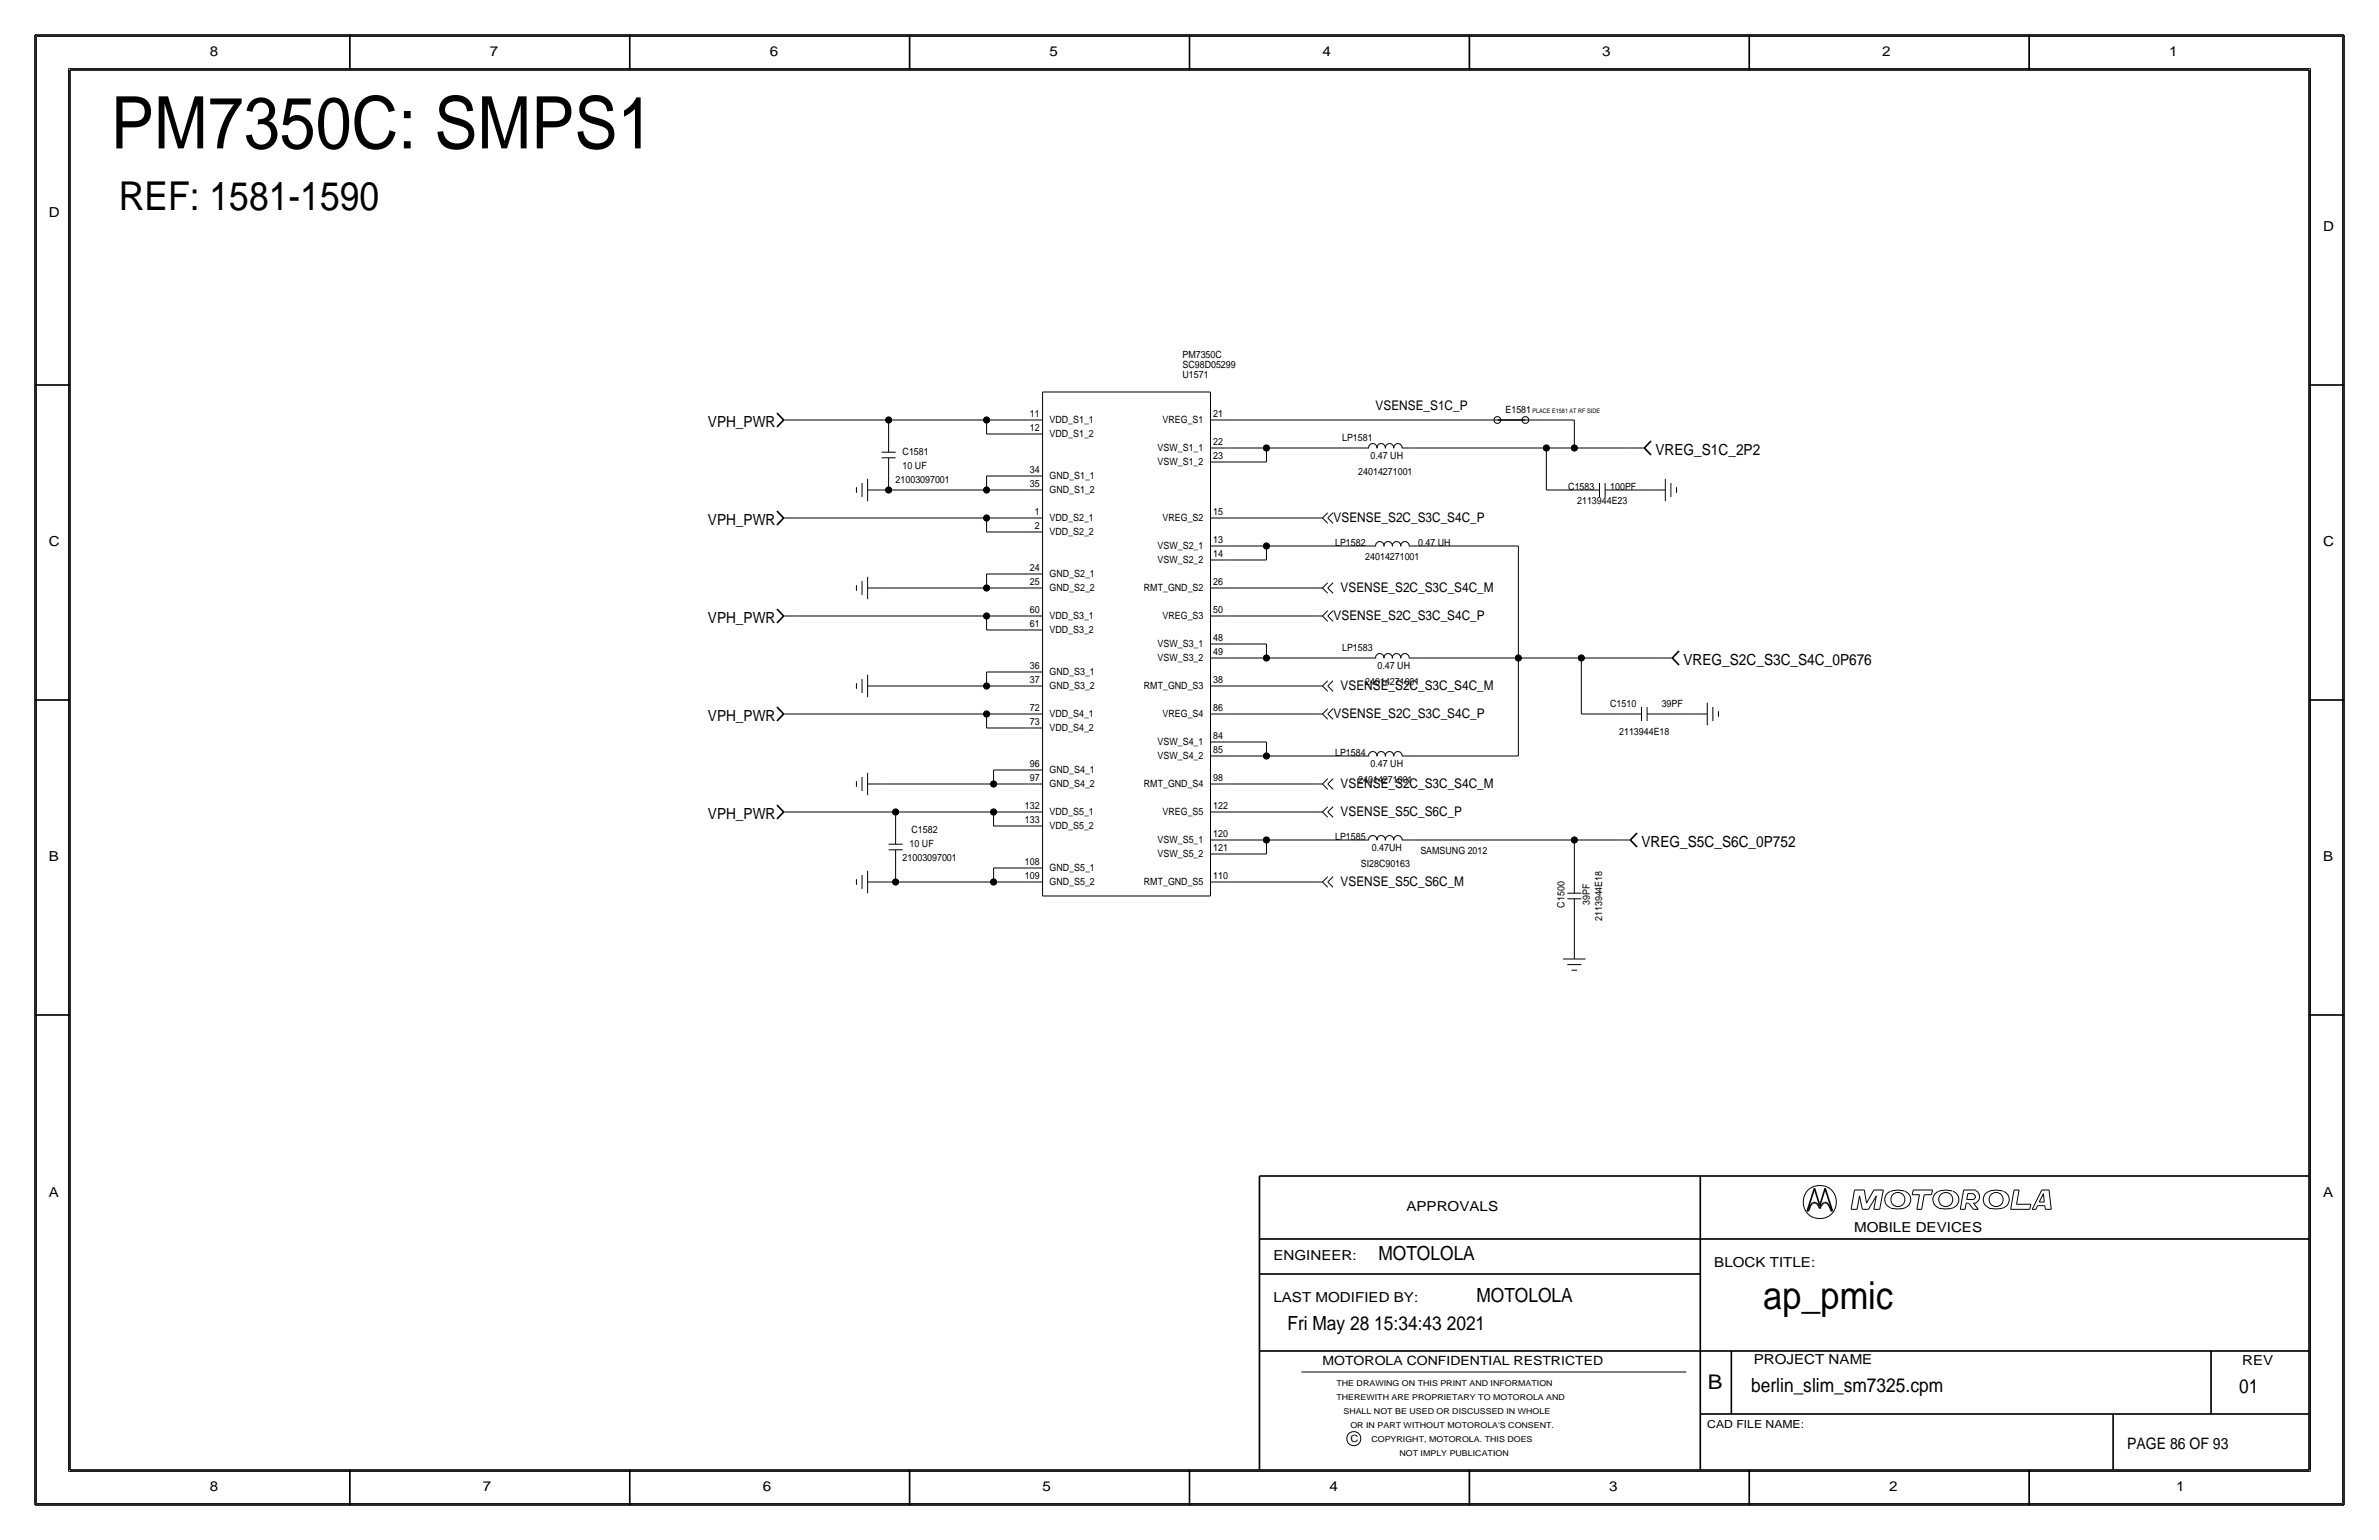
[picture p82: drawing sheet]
<svg xmlns="http://www.w3.org/2000/svg" width="432mm" height="279mm" viewBox="0 0 432 279" stroke-linecap="round" stroke-linejoin="round" font-family="sans-serif">
<defs><g id="words">
<text font-size="13.2" x="20.1" y="26.9">PM7350C: SMPS1</text>
<text font-size="7.2" x="21.6" y="38.1">REF: 1581-1590</text>
<text font-size="7" x="320" y="237.5">ap_pmic</text>
<text font-size="3.7" x="310" y="252.1">B</text>
<g font-size="3.5">
<text x="250.2" y="228.6">MOTOLOLA</text>
<text x="268" y="236.2">MOTOLOLA</text>
<text x="233.7" y="241.3">Fri May 28 15:34:43 2021</text>
<text x="317.9" y="252.6">berlin_slim_sm7325.cpm</text>
<text x="406.4" y="252.7">01</text>
</g>
<text font-size="2.9" x="386.1" y="262.9">PAGE 86 OF 93</text>
<g font-size="2.8">
<text x="128.5" y="77.5">VPH_PWR</text>
<text x="300.5" y="82.5">VREG_S1C_2P2</text>
<text x="128.5" y="95.2">VPH_PWR</text>
<text x="128.5" y="113">VPH_PWR</text>
<text x="305.6" y="120.6">VREG_S2C_S3C_S4C_0P676</text>
<text x="128.5" y="130.8">VPH_PWR</text>
<text x="128.5" y="148.6">VPH_PWR</text>
<text x="297.9" y="153.7">VREG_S5C_S6C_0P752</text>
</g>
<g font-size="2.5">
<text x="38.1" y="10.2">8</text>
<text x="88.9" y="10.2">7</text>
<text x="139.7" y="10.2">6</text>
<text x="190.5" y="10.2">5</text>
<text x="240" y="10.2">4</text>
<text x="290.8" y="10.2">3</text>
<text x="341.6" y="10.2">2</text>
<text x="393.7" y="10.2">1</text>
<text x="8.9" y="39.4">D</text>
<text x="421.6" y="41.9">D</text>
<text x="8.9" y="99.1">C</text>
<text x="421.6" y="99.1">C</text>
<text x="8.9" y="156.2">B</text>
<text x="421.6" y="156.2">B</text>
<text x="8.9" y="217.2">A</text>
<text x="255.3" y="219.7">APPROVALS</text>
<text x="421.6" y="217.2">A</text>
<text x="336.5" y="223.5">MOBILE DEVICES</text>
<text x="231.1" y="228.6">ENGINEER:</text>
<text x="311.1" y="229.9">BLOCK TITLE:</text>
<text x="231.1" y="236.2">LAST MODIFIED BY:</text>
<text x="318.3" y="247.5">PROJECT NAME</text>
<text x="407" y="247.6">REV</text>
<text x="38.1" y="270.5">8</text>
<text x="87.6" y="270.5">7</text>
<text x="138.4" y="270.5">6</text>
<text x="189.2" y="270.5">5</text>
<text x="241.3" y="270.5">4</text>
<text x="292.1" y="270.5">3</text>
<text x="342.9" y="270.5">2</text>
<text x="395" y="270.5">1</text>
</g>
<g font-size="2.4">
<text x="249.7" y="74.4">VSENSE_S1C_P</text>
<text x="242.1" y="94.7">VSENSE_S2C_S3C_S4C_P</text>
<text x="243.3" y="107.4">VSENSE_S2C_S3C_S4C_M</text>
<text x="242.1" y="112.5">VSENSE_S2C_S3C_S4C_P</text>
<text x="243.3" y="125.2">VSENSE_S2C_S3C_S4C_M</text>
<text x="242.1" y="130.3">VSENSE_S2C_S3C_S4C_P</text>
<text x="243.3" y="143">VSENSE_S2C_S3C_S4C_M</text>
<text x="243.3" y="148.1">VSENSE_S5C_S6C_P</text>
<text x="243.3" y="160.8">VSENSE_S5C_S6C_M</text>
</g>
<text font-size="2.3" x="240" y="247.6">MOTOROLA CONFIDENTIAL RESTRICTED</text>
<text font-size="2" x="309.9" y="259.1">CAD FILE NAME:</text>
<g font-size="1.8">
<text x="214.6" y="64.9">PM7350C</text>
<text x="214.6" y="68.6">U1571</text>
<text x="214.6" y="66.8">SC98D05299</text>
<text x="186.9" y="75.7">11</text>
<text x="190.5" y="76.8">VDD_S1_1</text>
<text x="211" y="76.8">VREG_S1</text>
<text x="220.2" y="75.7">21</text>
<text x="273.3" y="74.9">E1581</text>
<text x="163.8" y="82.6">C1581</text>
<text x="186.9" y="78.2">12</text>
<text x="190.5" y="79.4">VDD_S1_2</text>
<text x="210.1" y="81.9">VSW_S1_1</text>
<text x="220.2" y="80.8">22</text>
<text x="220.2" y="83.3">23</text>
<text x="243.6" y="80">LP1581</text>
<text x="248.8" y="83.3">0.47 UH</text>
<text x="162.6" y="87.6">21003097001</text>
<text x="163.8" y="85.1">10 UF</text>
<text x="186.9" y="85.9">34</text>
<text x="186.9" y="88.4">35</text>
<text x="190.5" y="87">GND_S1_1</text>
<text x="190.5" y="89.5">GND_S1_2</text>
<text x="210.1" y="84.4">VSW_S1_2</text>
<text x="246.5" y="86.1">24014271001</text>
<text x="284.6" y="88.9">C1583</text>
<text x="292.3" y="88.9">100PF</text>
<text x="187.8" y="93.5">1</text>
<text x="190.5" y="94.6">VDD_S2_1</text>
<text x="211" y="94.6">VREG_S2</text>
<text x="220.2" y="93.5">15</text>
<text x="286.3" y="91.4">2113944E23</text>
<text x="187.8" y="96">2</text>
<text x="190.5" y="97.1">VDD_S2_2</text>
<text x="210.1" y="99.7">VSW_S2_1</text>
<text x="220.2" y="101.1">14</text>
<text x="220.2" y="98.6">13</text>
<text x="242.3" y="99.1">LP1582</text>
<text x="247.8" y="101.6">24014271001</text>
<text x="257.4" y="99.1">0.47 UH</text>
<text x="186.9" y="103.6">24</text>
<text x="186.9" y="106.2">25</text>
<text x="190.5" y="104.8">GND_S2_1</text>
<text x="190.5" y="107.3">GND_S2_2</text>
<text x="207.6" y="107.3">RMT_GND_S2</text>
<text x="210.1" y="102.2">VSW_S2_2</text>
<text x="220.2" y="106.2">26</text>
<text x="186.9" y="111.3">60</text>
<text x="186.9" y="113.8">61</text>
<text x="190.5" y="112.4">VDD_S3_1</text>
<text x="211" y="112.4">VREG_S3</text>
<text x="220.2" y="111.3">50</text>
<text x="190.5" y="114.9">VDD_S3_2</text>
<text x="210.1" y="117.5">VSW_S3_1</text>
<text x="210.1" y="120">VSW_S3_2</text>
<text x="220.2" y="116.3">48</text>
<text x="220.2" y="118.9">49</text>
<text x="243.6" y="118.1">LP1583</text>
<text x="186.9" y="121.4">36</text>
<text x="186.9" y="124">37</text>
<text x="190.5" y="125.1">GND_S3_2</text>
<text x="190.5" y="122.5">GND_S3_1</text>
<text x="207.6" y="125.1">RMT_GND_S3</text>
<text x="220.2" y="124">38</text>
<text x="247.8" y="124.2">24014271001</text>
<text x="250" y="121.4">0.47 UH</text>
<text x="186.9" y="131.6">73</text>
<text x="186.9" y="129">72</text>
<text x="190.5" y="130.2">VDD_S4_1</text>
<text x="211" y="130.2">VREG_S4</text>
<text x="220.2" y="129">86</text>
<text x="292.3" y="128.3">C1510</text>
<text x="301.6" y="128.3">39PF</text>
<text x="190.5" y="132.7">VDD_S4_2</text>
<text x="210.1" y="137.8">VSW_S4_2</text>
<text x="210.1" y="135.2">VSW_S4_1</text>
<text x="220.2" y="136.7">85</text>
<text x="220.2" y="134.1">84</text>
<text x="242.3" y="137.2">LP1584</text>
<text x="293.9" y="133.3">2113944E18</text>
<text x="186.9" y="139.2">96</text>
<text x="186.9" y="141.7">97</text>
<text x="190.5" y="140.3">GND_S4_1</text>
<text x="190.5" y="142.9">GND_S4_2</text>
<text x="207.6" y="142.9">RMT_GND_S4</text>
<text x="220.2" y="141.7">98</text>
<text x="246.5" y="142">24014271001</text>
<text x="248.8" y="139.2">0.47 UH</text>
<text x="186" y="149.4">133</text>
<text x="186" y="146.8">132</text>
<text x="190.5" y="147.9">VDD_S5_1</text>
<text x="211" y="147.9">VREG_S5</text>
<text x="220.2" y="146.8">122</text>
<text x="165.1" y="153.7">10 UF</text>
<text x="165.4" y="151.1">C1582</text>
<text x="190.5" y="150.5">VDD_S5_2</text>
<text x="210.1" y="155.6">VSW_S5_2</text>
<text x="210.1" y="153">VSW_S5_1</text>
<text x="220.2" y="154.4">121</text>
<text x="220.2" y="151.9">120</text>
<text x="242.3" y="152.4">LP1585</text>
<text x="249" y="154.4">0.47UH</text>
<text x="257.8" y="154.9">SAMSUNG 2012</text>
<text x="163.8" y="156.2">21003097001</text>
<text x="186" y="159.5">109</text>
<text x="186" y="157">108</text>
<text x="190.5" y="158.1">GND_S5_1</text>
<text x="190.5" y="160.6">GND_S5_2</text>
<text x="207.6" y="160.6">RMT_GND_S5</text>
<text x="220.2" y="159.5">110</text>
<text x="247" y="157.2">SI28C90163</text>
<text x="284" y="164.7" transform="rotate(-90 284 164.7)">C1500</text>
<text x="288.5" y="164.2" transform="rotate(-90 288.5 164.2)">39PF</text>
<text x="290.8" y="167.1" transform="rotate(-90 290.8 167.1)">2113944E18</text>
<text x="245.1" y="261.6">C</text>
</g>
<g font-size="1.5">
<text x="242.6" y="251.5">THE DRAWING ON THIS PRINT AND INFORMATION</text>
<text x="242.6" y="254">THEREWITH ARE PROPRIETARY TO MOTOROLA AND</text>
<text x="243.8" y="256.5">SHALL NOT BE USED OR DISCUSSED IN WHOLE</text>
<text x="245.1" y="259.1">OR IN PART WITHOUT MOTOROLA'S CONSENT.</text>
<text x="248.9" y="261.6">COPYRIGHT, MOTOROLA. THIS DOES</text>
<text x="254" y="264.2">NOT IMPLY PUBLICATION</text>
</g>
<text font-size="1.1" x="278.1" y="74.9">PLACE E1581 AT RF SIDE</text>
</g></defs>
<g fill="none" stroke="#000" stroke-width=".18">
<path d="M6.6 6.6h418.6zM6.6 6.6v266.2zM12.4 12.4v254.6zM12.4 12.4h407zM419.4 12.4v254.6zM425.2 6.6v266.2zM142.2 76.2h2.6zM144.8 76.2h16.5zM161.3 76.2h17.8zM161.3 76.2v1.3zM161.3 77.5v4.5zM179.1 76.2v2.5z"/>
<path d="M179.1 78.7h7.6zM179.1 76.2h7.6zM186.7 78.7h2.5zM186.7 76.2h2.5zM189.2 71.1h30.5zM189.2 71.1v91.5zM219.7 71.1v91.5zM219.7 76.2h2.5zM222.2 76.2h47zM269.2 76.2h2.6zM276.9 76.2h2.5zM279.4 76.2h6.4z"/>
<path d="M285.8 76.2v5.1zM142.2 94h2.6zM144.8 94h34.3zM155.4 88.4v1zM156.5 87.6v2.6zM157.5 88.9h2.5zM157.5 86.9v4zM160 82h2.6zM160 88.9h1.3zM160 83.1h2.6zM161.3 88.9h17.8zM161.3 87.6v1.3z"/>
<path d="M161.3 83.1v4.5zM179.1 86.4v2.5zM179.1 88.9h7.6zM179.1 94v2.5zM179.1 86.4h7.6zM179.1 96.5h7.6zM179.1 94h7.6zM186.7 96.5h2.5zM186.7 94h2.5zM186.7 88.9h2.5zM186.7 86.4h2.5zM219.7 99.1h2.5z"/>
<path d="M219.7 94h2.5zM219.7 83.8h2.5zM219.7 81.3h2.5zM222.2 94h16.6zM222.2 81.3h7.7zM222.2 83.8h7.7zM222.2 99.1h7.7zM229.9 81.3h16.5zM229.9 81.3v2.5zM229.9 99.1h17.7zM229.9 99.1v2.5zM238.8 94h1.2z"/>
<path d="M240 94l1 .9zM241 94l1 .9zM241 93l-1 1zM242 93l-1 1zM246.4 81.3h2zM247.6 99.1h2.1zM248.4 81.3a.75 .75 0 0 1 .7-.8 .75 .75 0 0 1 .8 .8M249.7 99.1a.75 .75 0 0 1 .7-.8 .75 .75 0 0 1 .8 .8M249.9 81.3a.75 .75 0 0 1 .8-.8 .75 .75 0 0 1 .7 .8M251.2 99.1a.75 .75 0 0 1 .7-.8 .75 .75 0 0 1 .8 .8M251.5 81.3a.75 .75 0 0 1 .7-.8 .75 .75 0 0 1 .7 .8M252.7 99.1a.75 .75 0 0 1 .8-.8 .75 .75 0 0 1 .7 .8"/>
<path d="M253 81.3a.75 .75 0 0 1 .7-.8 .75 .75 0 0 1 .8 .8M254.3 99.1a.75 .75 0 0 1 .7-.8 .75 .75 0 0 1 .7 .8M254.5 81.3h2zM255.8 99.1h2zM256.5 81.3h24.2zM257.8 99.1h17.8zM275.6 99.1v20.3zM280.7 81.3h5zM280.7 81.3v7.6zM280.7 88.9h5.1zM285.8 81.3h10.1zM285.8 88.9h4.5z"/>
<path d="M290.3 87.6v2.6zM291.3 88.9h4.6zM291.3 87.6v2.6zM295.9 88.9h3.8zM295.9 81.3h2.5zM299.7 88.9h2.6zM302.3 86.9v4zM303.3 87.6v2.6zM304.3 88.4v1zM142.2 111.8h2.6zM144.8 111.8h34.3zM155.4 106.2v1z"/>
<path d="M156.5 105.4v2.5zM157.5 106.7h2.5zM157.5 104.6v4.1zM160 106.7h19.1zM179.1 104.1v2.6zM179.1 106.7h7.6zM179.1 111.8v2.5zM179.1 104.1h7.6zM179.1 114.3h7.6zM179.1 111.8h7.6zM186.7 114.3h2.5zM186.7 111.8h2.5z"/>
<path d="M186.7 106.7h2.5zM186.7 104.1h2.5zM219.7 119.4h2.5zM219.7 116.8h2.5zM219.7 111.8h2.5zM219.7 106.7h2.5zM219.7 101.6h2.5zM222.2 119.4h7.7zM222.2 111.8h16.6zM222.2 106.7h16.6zM222.2 101.6h7.7zM222.2 116.8h7.7z"/>
<path d="M229.9 116.8v2.6zM229.9 119.4h17.7zM238.8 106.7h1.2zM238.8 111.8h1.2zM240 106.7l1 .9zM240 111.8l1 .9zM241 106.7l1 .9zM241 105.7l-1 1zM241 111.8l1 .9zM241 110.8l-1 1zM242 105.7l-1 1zM242 110.8l-1 1z"/>
<path d="M247.6 119.4h2.1zM249.7 119.4a.75 .75 0 0 1 .7-.8 .75 .75 0 0 1 .8 .8M251.2 119.4a.75 .75 0 0 1 .7-.8 .75 .75 0 0 1 .8 .8M252.7 119.4a.75 .75 0 0 1 .8-.8 .75 .75 0 0 1 .7 .8M254.3 119.4a.75 .75 0 0 1 .7-.8 .75 .75 0 0 1 .7 .8M255.8 119.4h2zM257.8 119.4h17.8zM275.6 119.4h11.4zM275.6 119.4v17.8zM287 119.4v10.1zM287 119.4h14zM301 119.4h2.5z"/>
<path d="M142.2 129.5h2.6zM144.8 129.5h34.3zM155.4 124v1zM156.5 123.2v2.5zM157.5 124.5h2.5zM157.5 122.4v4.1zM160 124.5h19.1zM179.1 129.5v2.6zM179.1 121.9v2.6zM179.1 124.5h7.6zM179.1 132.1h7.6zM179.1 129.5h7.6z"/>
<path d="M179.1 121.9h7.6zM180.3 139.7h6.4zM180.3 139.7v2.5zM186.7 139.7h2.5zM186.7 132.1h2.5zM186.7 129.5h2.5zM186.7 124.5h2.5zM186.7 121.9h2.5zM219.7 137.2h2.5zM219.7 134.6h2.5zM219.7 129.5h2.5zM219.7 124.5h2.5z"/>
<path d="M222.2 137.2h7.7zM222.2 124.5h16.6zM222.2 129.5h16.6zM222.2 134.6h7.7zM229.9 134.6v2.6zM229.9 137.2h16.5zM238.8 124.5h1.2zM238.8 129.5h1.2zM240 124.5l1 .9zM240 129.5l1 1zM241 124.5l1 .9zM241 123.5l-1 1z"/>
<path d="M241 129.5l1 1zM241 128.6l-1 .9zM242 123.5l-1 1zM242 128.6l-1 .9zM246.4 137.2h2zM248.4 137.2a.75 .75 0 0 1 .7-.8 .75 .75 0 0 1 .8 .8M249.9 137.2a.75 .75 0 0 1 .8-.8 .75 .75 0 0 1 .7 .8M251.5 137.2a.75 .75 0 0 1 .7-.8 .75 .75 0 0 1 .7 .8M253 137.2a.75 .75 0 0 1 .7-.8 .75 .75 0 0 1 .8 .8M254.5 137.2h2zM256.5 137.2h19.1zM287 129.5h6.4z"/>
<path d="M293.4 129.5h4.5zM297.9 128.3v2.5zM299 129.5h4.5zM299 128.3v2.5zM303.5 129.5h3.8zM307.3 129.5h2.6zM309.9 127.5v4.1zM310.9 128.3v2.5zM311.9 129v1zM142.2 147.3h2.6zM144.8 147.3h17.8zM155.4 141.7v1z"/>
<path d="M155.4 159.5v1zM156.5 141v2.5zM156.5 158.8v2.5zM157.5 142.2h2.5zM157.5 140.2v4.1zM157.5 158v4.1zM160 142.2h20.3zM161.3 154.2h2.5zM161.3 153.2h2.5zM162.6 147.3v1.3zM162.6 158.8v1.2zM162.6 148.6v4.6z"/>
<path d="M162.6 154.2v4.6zM162.6 147.3h17.7zM180.3 149.9h6.4zM180.3 147.3v2.6zM180.3 147.3h6.4zM180.3 142.2h6.4zM180.3 157.5h6.4zM180.3 157.5v2.5zM186.7 157.5h2.5zM186.7 149.9h2.5zM186.7 147.3h2.5zM186.7 142.2h2.5z"/>
<path d="M219.7 154.9h2.5zM219.7 152.4h2.5zM219.7 147.3h2.5zM219.7 142.2h2.5zM222.2 142.2h16.6zM222.2 147.3h16.6zM222.2 152.4h7.7zM222.2 154.9h7.7zM229.9 152.4h16.5zM229.9 152.4v2.5zM238.8 142.2h1.2zM238.8 147.3h1.2z"/>
<path d="M240 142.2l1 1zM240 147.3l1 1zM241 142.2l1 1zM241 141.3l-1 .9zM241 147.3l1 1zM241 146.4l-1 .9zM241 159.1l-1 .9zM242 141.3l-1 .9zM242 146.4l-1 .9zM242 159.1l-1 .9zM246.4 152.4h2zM248.4 152.5a.75 .75 0 0 1 .7-.9 .75 .75 0 0 1 .8 .9"/>
<path d="M249.9 152.5a.75 .75 0 0 1 .8-.9 .75 .75 0 0 1 .7 .9M251.5 152.5a.75 .75 0 0 1 .7-.9 .75 .75 0 0 1 .7 .9M253 152.5a.75 .75 0 0 1 .7-.9 .75 .75 0 0 1 .8 .9M254.5 152.4h2zM256.5 152.4h29.3zM285.7 152.4h7.7zM285.8 152.4v5.1zM285.8 157.5v4.6zM293.4 152.4h2.5zM157.5 160h2.5zM160 160h2.6zM162.6 160h17.7z"/>
<path d="M180.3 160h6.4zM186.7 160h2.5zM189.2 162.6h30.5zM219.7 160h2.5zM222.2 160h16.6zM238.8 160h1.2zM240 160l1 1zM241 160l1 1zM283.7 174h4.1zM284.5 175h2.5zM284.5 162.1h2.5zM284.5 163.1h2.5z"/>
<path d="M285.2 176h1.1zM285.8 167.6v3.9zM285.8 171.5v2.5zM285.8 163.1v4.5zM336 219.4h1.1zM336.6 215.9h1.8zM336.6 215.9l-.6 3.5zM337.5 217l-.4 2.4zM337.5 217l.5 2.4zM338 219.4h1.1zM338.4 215.9l.4 2.4zM340.1 219.4h1.1z"/>
<path d="M340.1 215.9h1.7zM340.1 215.9l-1.3 2.4zM340.6 217l-1.5 2.4zM340.6 217l-.5 2.4zM341.8 215.9l-.6 3.5zM343.1 216.2a1.6 1.6 0 0 0-1 1.5 1.6 1.6 0 0 0 1.1 1.5M345.7 216.1h-.2a4 4 0 0 0-2.3 .1M345.7 216.2a1.59 1.59 0 0 1 1.1 1.5 1.59 1.59 0 0 1-1.1 1.5 5.1 5.1 0 0 1-2.5 0M347.1 216.8h1.3zM347.3 215.9l-.2 .9zM347.3 215.9h3.5zM347.9 219.4h.9z"/>
<path d="M348.4 216.8l-.5 2.6zM349.2 216.8l-.4 2.6zM349.2 216.8h1.4zM350.8 215.9l-.2 .9zM354.4 216.1a3.1 3.1 0 0 0-3.3 .7 1.62 1.62 0 0 0 .8 2.4M354.4 219.2a5.1 5.1 0 0 1-2.5 0M354.5 216.2a1.59 1.59 0 0 1 1 1.5 1.59 1.59 0 0 1-1 1.5M355.8 219.4h.9zM356.4 215.9l-.6 3.5zM356.4 215.9h2.2zM356.9 218.3l-.2 1.1zM356.9 218.3h.4z"/>
<path d="M357 217.6h1.2zM357.2 216.6l-.2 1zM357.2 216.6h1zM357.3 218.3l.9 1.1zM358.1 216.7a.5 .5 0 0 1 .4 .4 .5 .5 0 0 1-.4 .5M358.2 219.4h.9zM358.2 218.3l.9 1.1zM358.2 218.3h.4zM358.5 216a1.24 1.24 0 0 1 .8 1.1 1.24 1.24 0 0 1-.8 1.2M363.5 216.1a3.1 3.1 0 0 0-3.3 .7 1.62 1.62 0 0 0 .8 2.4M363.6 219.2a5.1 5.1 0 0 1-2.6 0M363.6 216.2a1.59 1.59 0 0 1 1.1 1.5 1.59 1.59 0 0 1-1.1 1.5"/>
<path d="M364.9 219.4h3.5zM365.6 215.9l-.7 3.5zM365.6 215.9h.9zM366 218.5h2.6zM366.5 215.9l-.5 2.6zM368.6 218.5l-.2 .9zM368.9 219.4h.6zM369.8 218.7h1.3zM369.8 218.7l-.3 .7zM370.1 218.1h.9zM370.6 215.9l-1.7 3.5zM370.6 215.9h1.3z"/>
<path d="M370.9 216.6l-.8 1.5zM370.9 216.6l.1 1.5zM371.1 218.7l.1 .7zM371.2 219.4h1.1zM371.9 215.9l.4 3.5zM236.2 248.9h69.9zM6.6 272.8h418.6zM12.4 267h407z"/>
<circle cx="271.8" cy="76.2" r=".61"/>
<circle cx="276.9" cy="76.2" r=".61"/>
<circle cx="330.3" cy="218.1" r="3"/>
<circle cx="344.5" cy="217.6" r="1.28"/>
<circle cx="353.2" cy="217.6" r="1.28"/>
<circle cx="362.3" cy="217.6" r="1.28"/>
<circle cx="245.7" cy="261" r="1.28"/>
</g>
<g fill="#000" stroke="#000" stroke-width=".18">
<circle cx="161.3" cy="76.2" r=".56"/>
<circle cx="179.1" cy="76.2" r=".56"/>
<circle cx="161.3" cy="88.9" r=".56"/>
<circle cx="179.1" cy="88.9" r=".56"/>
<circle cx="179.1" cy="94" r=".56"/>
<circle cx="229.9" cy="99.1" r=".56"/>
<circle cx="229.9" cy="81.3" r=".56"/>
<circle cx="280.7" cy="81.3" r=".56"/>
<circle cx="285.7" cy="81.3" r=".56"/>
<circle cx="179.1" cy="111.8" r=".56"/>
<circle cx="179.1" cy="106.7" r=".56"/>
<circle cx="229.9" cy="119.4" r=".56"/>
<circle cx="275.6" cy="119.4" r=".56"/>
<circle cx="287" cy="119.4" r=".56"/>
<circle cx="179.1" cy="124.5" r=".56"/>
<circle cx="179.1" cy="129.5" r=".56"/>
<circle cx="229.9" cy="137.2" r=".56"/>
<circle cx="162.6" cy="147.3" r=".56"/>
<circle cx="180.3" cy="142.2" r=".56"/>
<circle cx="180.3" cy="147.3" r=".56"/>
<circle cx="229.9" cy="152.4" r=".56"/>
<circle cx="285.7" cy="152.4" r=".56"/>
<circle cx="162.6" cy="160" r=".56"/>
<circle cx="180.3" cy="160" r=".56"/>
</g>
<g fill="none" stroke="#000" stroke-width=".3">
<path d="M6.3 6.4v266.7zM6.4 6.4h419zM12.7 12.7h406.4zM12.7 12.7v254zM63.5 6.4v6.3zM114.3 6.4v6.3zM165.1 6.4v6.3zM215.9 6.3v6.4zM266.7 6.4v6.3zM317.5 6.4v6.3zM368.3 6.4v6.3zM419.1 12.7v254z"/>
<path d="M425.4 6.4v266.7zM6.3 69.8h6.4zM141 74.9l1.2 1.3zM142.2 76.2l-1.2 1.3zM271.8 76.2h5.1zM419.1 69.8h6.3zM141 92.7l1.2 1.3zM142.2 94l-1.2 1.3zM298.4 81.3l1.3 1.2zM299.7 80l-1.3 1.3zM141 110.5l1.2 1.3zM142.2 111.8l-1.2 1.2z"/>
<path d="M303.5 119.4l1.2 1.3zM304.7 118.1l-1.2 1.3zM6.3 127h6.4zM141 128.3l1.2 1.2zM142.2 129.5l-1.2 1.3zM419.1 127h6.3zM141 146l1.2 1.3zM142.2 147.3l-1.2 1.3zM295.9 152.4l1.2 1.3zM297.1 151.1l-1.2 1.3zM6.3 184.1h6.4zM419.1 184.1h6.3z"/>
<path d="M228.6 213.4v53.3zM228.6 213.4h190.5zM308.6 213.4v53.3zM328 219.7h.2zM328.4 219.4l-.2 .3zM328.6 218.8l-.2 .6zM328.8 218.5l-.2 .3zM329 218.3l.2-.1zM329 218.3l-.2 .2zM329.2 218.2h.2zM329.3 215.6l-1.3 4.1zM329.3 215.6l1 3.1z"/>
<path d="M329.4 218.2l.2 .1zM329.6 218.3l.3 .2zM329.9 218.5l.2 .3zM330.1 218.8l.2 .5zM330.5 218.8l-.2 .5zM330.8 218.5l-.3 .3zM331 218.3l-.2 .2zM331 218.3l.2-.1zM331.2 218.2h.2zM331.3 215.6l1.3 4.1zM331.3 215.6l-1 3.1zM331.4 218.2l.2 .1z"/>
<path d="M331.6 218.3l.2 .2zM331.8 218.5l.2 .3zM332 218.8l.3 .6zM332.3 219.4l.1 .3zM332.4 219.7h.2zM228.6 231.1h80zM228.6 224.8h190.5zM228.6 245.1h190.5zM308.6 256.5h110.5zM314.2 245.1v11.4zM383.5 256.5v10.2zM401.3 245.1v11.4z"/>
<path d="M6.4 273h419zM12.7 266.7h406.4zM63.5 266.7v6.4zM114.3 266.7v6.4zM165.1 266.7v6.4zM215.9 266.7v6.3zM266.7 266.7v6.4zM317.5 266.7v6.4zM368.3 266.7v6.4z"/>
</g>
<use href="#words"/>
</svg>
